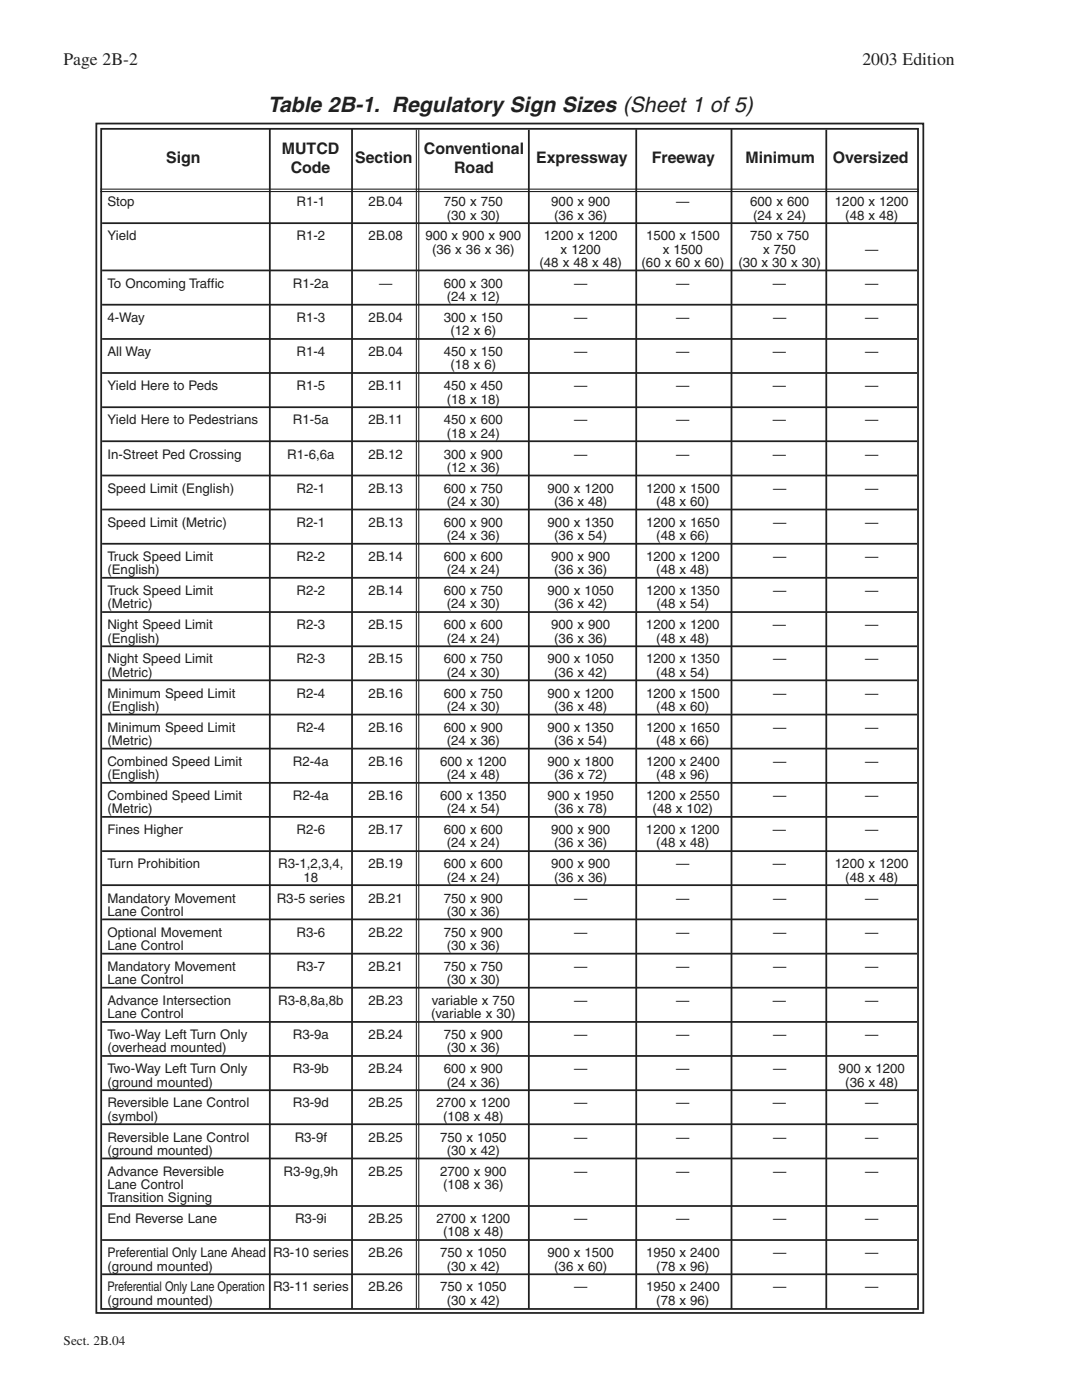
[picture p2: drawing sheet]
<svg xmlns="http://www.w3.org/2000/svg" width="216mm" height="279mm" viewBox="0 0 216 279" stroke-linecap="round" stroke-linejoin="round" font-family="sans-serif">
<defs><g id="words">
<text font-size="4.2" fill="#231f20" x="53.5" y="22.4">Table 2B-1. Regulatory Sign Sizes (Sheet 1 of 5)</text>
<g font-size="3.5" fill="#231f20">
<text x="12.7" y="13">Page 2B-2</text>
<text x="172.1" y="13">2003 Edition</text>
</g>
<g font-size="3.2" fill="#231f20">
<text x="33.2" y="32.6">Sign</text>
<text x="56.2" y="30.6">MUTCD</text>
<text x="58" y="34.5">Code</text>
<text x="70.9" y="32.6">Section</text>
<text x="84.6" y="30.6">Conventional</text>
<text x="90.6" y="34.4">Road</text>
<text x="107" y="32.5">Expressway</text>
<text x="130.1" y="32.5">Freeway</text>
<text x="148.7" y="32.5">Minimum</text>
<text x="166.2" y="32.5">Oversized</text>
</g>
<g font-size="2.6" fill="#231f20">
<text x="21.4" y="41.2">Stop</text>
<text x="59.2" y="41.2">R1-1</text>
<text x="73.6" y="41.2">2B.04</text>
<text x="88.6" y="41.2">750 x 750</text>
<text x="110" y="41.2">900 x 900</text>
<text x="134.9" y="41.2">—</text>
<text x="149.7" y="41.2">600 x 600</text>
<text x="166.6" y="41.2">1200 x 1200</text>
<text x="21.4" y="48">Yield</text>
<text x="59.2" y="48">R1-2</text>
<text x="73.6" y="48">2B.08</text>
<text x="84.9" y="48">900 x 900 x 900</text>
<text x="89.2" y="43.8">(30 x 30)</text>
<text x="108.5" y="48">1200 x 1200</text>
<text x="110.6" y="43.8">(36 x 36)</text>
<text x="128.9" y="48">1500 x 1500</text>
<text x="149.7" y="48">750 x 750</text>
<text x="150.3" y="43.8">(24 x 24)</text>
<text x="168.7" y="43.8">(48 x 48)</text>
<text x="86.2" y="50.6">(36 x 36 x 36)</text>
<text x="107.6" y="53.3">(48 x 48 x 48)</text>
<text x="111.9" y="50.6">x 1200</text>
<text x="128" y="53.3">(60 x 60 x 60)</text>
<text x="132.2" y="50.6">x 1500</text>
<text x="147.3" y="53.3">(30 x 30 x 30)</text>
<text x="152.3" y="50.6">x 750</text>
<text x="172.6" y="50.6">—</text>
<text x="21.4" y="57.4">To Oncoming Traffic</text>
<text x="58.4" y="57.4">R1-2a</text>
<text x="75.7" y="57.4">—</text>
<text x="88.6" y="57.4">600 x 300</text>
<text x="114.6" y="57.4">—</text>
<text x="134.9" y="57.4">—</text>
<text x="154.2" y="57.4">—</text>
<text x="172.6" y="57.4">—</text>
<text x="21.4" y="64.3">4-Way</text>
<text x="59.2" y="64.3">R1-3</text>
<text x="73.6" y="64.3">2B.04</text>
<text x="88.6" y="64.3">300 x 150</text>
<text x="89.2" y="60.1">(24 x 12)</text>
<text x="114.6" y="64.3">—</text>
<text x="134.9" y="64.3">—</text>
<text x="154.2" y="64.3">—</text>
<text x="172.6" y="64.3">—</text>
<text x="21.4" y="71.1">All Way</text>
<text x="59.2" y="71.1">R1-4</text>
<text x="73.6" y="71.1">2B.04</text>
<text x="88.6" y="71.1">450 x 150</text>
<text x="89.9" y="66.9">(12 x 6)</text>
<text x="114.6" y="71.1">—</text>
<text x="134.9" y="71.1">—</text>
<text x="154.2" y="71.1">—</text>
<text x="172.6" y="71.1">—</text>
<text x="21.4" y="77.9">Yield Here to Peds</text>
<text x="59.2" y="77.9">R1-5</text>
<text x="73.6" y="77.9">2B.11</text>
<text x="88.6" y="77.9">450 x 450</text>
<text x="89.9" y="73.7">(18 x 6)</text>
<text x="114.6" y="77.9">—</text>
<text x="134.9" y="77.9">—</text>
<text x="154.2" y="77.9">—</text>
<text x="172.6" y="77.9">—</text>
<text x="89.2" y="80.5">(18 x 18)</text>
<text x="21.4" y="84.7">Yield Here to Pedestrians</text>
<text x="58.4" y="84.7">R1-5a</text>
<text x="73.6" y="84.7">2B.11</text>
<text x="88.6" y="84.7">450 x 600</text>
<text x="89.2" y="87.3">(18 x 24)</text>
<text x="114.6" y="84.7">—</text>
<text x="134.9" y="84.7">—</text>
<text x="154.2" y="84.7">—</text>
<text x="172.6" y="84.7">—</text>
<text x="21.4" y="91.5">In-Street Ped Crossing</text>
<text x="57.3" y="91.5">R1-6,6a</text>
<text x="73.6" y="91.5">2B.12</text>
<text x="88.6" y="91.5">300 x 900</text>
<text x="89.2" y="94.2">(12 x 36)</text>
<text x="114.6" y="91.5">—</text>
<text x="134.9" y="91.5">—</text>
<text x="154.2" y="91.5">—</text>
<text x="172.6" y="91.5">—</text>
<text x="21.4" y="98.3">Speed Limit (English)</text>
<text x="59.2" y="98.3">R2-1</text>
<text x="73.6" y="98.3">2B.13</text>
<text x="88.6" y="98.3">600 x 750</text>
<text x="89.2" y="101">(24 x 30)</text>
<text x="109.3" y="98.3">900 x 1200</text>
<text x="110.6" y="101">(36 x 48)</text>
<text x="128.9" y="98.3">1200 x 1500</text>
<text x="131" y="101">(48 x 60)</text>
<text x="154.2" y="98.3">—</text>
<text x="172.6" y="98.3">—</text>
<text x="21.4" y="105.1">Speed Limit (Metric)</text>
<text x="59.2" y="105.1">R2-1</text>
<text x="73.6" y="105.1">2B.13</text>
<text x="88.6" y="105.1">600 x 900</text>
<text x="89.2" y="107.8">(24 x 36)</text>
<text x="109.3" y="105.1">900 x 1350</text>
<text x="110.6" y="107.8">(36 x 54)</text>
<text x="128.9" y="105.1">1200 x 1650</text>
<text x="131" y="107.8">(48 x 66)</text>
<text x="154.2" y="105.1">—</text>
<text x="172.6" y="105.1">—</text>
<text x="21.4" y="112">Truck Speed Limit</text>
<text x="59.2" y="112">R2-2</text>
<text x="73.6" y="112">2B.14</text>
<text x="88.6" y="112">600 x 600</text>
<text x="110" y="112">900 x 900</text>
<text x="128.9" y="112">1200 x 1200</text>
<text x="154.2" y="112">—</text>
<text x="172.6" y="112">—</text>
<text x="21.4" y="114.6">(English)</text>
<text x="21.4" y="118.8">Truck Speed Limit</text>
<text x="59.2" y="118.8">R2-2</text>
<text x="73.6" y="118.8">2B.14</text>
<text x="88.6" y="118.8">600 x 750</text>
<text x="89.2" y="114.6">(24 x 24)</text>
<text x="109.3" y="118.8">900 x 1050</text>
<text x="110.6" y="114.6">(36 x 36)</text>
<text x="128.9" y="118.8">1200 x 1350</text>
<text x="131" y="114.6">(48 x 48)</text>
<text x="154.2" y="118.8">—</text>
<text x="172.6" y="118.8">—</text>
<text x="21.4" y="121.4">(Metric)</text>
<text x="21.4" y="125.6">Night Speed Limit</text>
<text x="59.2" y="125.6">R2-3</text>
<text x="73.6" y="125.6">2B.15</text>
<text x="88.6" y="125.6">600 x 600</text>
<text x="89.2" y="121.4">(24 x 30)</text>
<text x="110" y="125.6">900 x 900</text>
<text x="110.6" y="121.4">(36 x 42)</text>
<text x="128.9" y="125.6">1200 x 1200</text>
<text x="131" y="121.4">(48 x 54)</text>
<text x="154.2" y="125.6">—</text>
<text x="172.6" y="125.6">—</text>
<text x="21.4" y="128.2">(English)</text>
<text x="89.2" y="128.2">(24 x 24)</text>
<text x="110.6" y="128.2">(36 x 36)</text>
<text x="131" y="128.2">(48 x 48)</text>
<text x="21.4" y="132.4">Night Speed Limit</text>
<text x="21.4" y="135.1">(Metric)</text>
<text x="59.2" y="132.4">R2-3</text>
<text x="73.6" y="132.4">2B.15</text>
<text x="88.6" y="132.4">600 x 750</text>
<text x="89.2" y="135.1">(24 x 30)</text>
<text x="109.3" y="132.4">900 x 1050</text>
<text x="110.6" y="135.1">(36 x 42)</text>
<text x="128.9" y="132.4">1200 x 1350</text>
<text x="131" y="135.1">(48 x 54)</text>
<text x="154.2" y="132.4">—</text>
<text x="172.6" y="132.4">—</text>
<text x="21.4" y="139.2">Minimum Speed Limit</text>
<text x="21.4" y="141.9">(English)</text>
<text x="59.2" y="139.2">R2-4</text>
<text x="73.6" y="139.2">2B.16</text>
<text x="88.6" y="139.2">600 x 750</text>
<text x="89.2" y="141.9">(24 x 30)</text>
<text x="109.3" y="139.2">900 x 1200</text>
<text x="110.6" y="141.9">(36 x 48)</text>
<text x="128.9" y="139.2">1200 x 1500</text>
<text x="131" y="141.9">(48 x 60)</text>
<text x="154.3" y="139.2">—</text>
<text x="172.6" y="139.2">—</text>
<text x="21.4" y="146">Minimum Speed Limit</text>
<text x="21.4" y="148.7">(Metric)</text>
<text x="59.2" y="146">R2-4</text>
<text x="73.6" y="146">2B.16</text>
<text x="88.6" y="146">600 x 900</text>
<text x="89.2" y="148.7">(24 x 36)</text>
<text x="109.3" y="146">900 x 1350</text>
<text x="110.6" y="148.7">(36 x 54)</text>
<text x="128.9" y="146">1200 x 1650</text>
<text x="131" y="148.7">(48 x 66)</text>
<text x="154.3" y="146">—</text>
<text x="172.6" y="146">—</text>
<text x="21.4" y="152.9">Combined Speed Limit</text>
<text x="21.4" y="155.5">(English)</text>
<text x="58.4" y="152.9">R2-4a</text>
<text x="73.6" y="152.9">2B.16</text>
<text x="87.8" y="152.9">600 x 1200</text>
<text x="89.2" y="155.5">(24 x 48)</text>
<text x="109.3" y="152.9">900 x 1800</text>
<text x="110.6" y="155.5">(36 x 72)</text>
<text x="128.9" y="152.9">1200 x 2400</text>
<text x="131" y="155.5">(48 x 96)</text>
<text x="154.2" y="152.9">—</text>
<text x="172.6" y="152.9">—</text>
<text x="21.4" y="159.7">Combined Speed Limit</text>
<text x="58.4" y="159.7">R2-4a</text>
<text x="73.6" y="159.7">2B.16</text>
<text x="87.8" y="159.7">600 x 1350</text>
<text x="109.3" y="159.7">900 x 1950</text>
<text x="128.9" y="159.7">1200 x 2550</text>
<text x="154.2" y="159.7">—</text>
<text x="172.6" y="159.7">—</text>
<text x="21.4" y="162.3">(Metric)</text>
<text x="21.4" y="166.5">Fines Higher</text>
<text x="59.2" y="166.5">R2-6</text>
<text x="73.6" y="166.5">2B.17</text>
<text x="88.6" y="166.5">600 x 600</text>
<text x="89.2" y="162.3">(24 x 54)</text>
<text x="110" y="166.5">900 x 900</text>
<text x="110.6" y="162.3">(36 x 78)</text>
<text x="128.9" y="166.5">1200 x 1200</text>
<text x="130.2" y="162.3">(48 x 102)</text>
<text x="154.2" y="166.5">—</text>
<text x="172.6" y="166.5">—</text>
<text x="21.4" y="173.3">Turn Prohibition</text>
<text x="55.5" y="173.3">R3-1,2,3,4,</text>
<text x="73.6" y="173.3">2B.19</text>
<text x="88.6" y="173.3">600 x 600</text>
<text x="89.2" y="169.1">(24 x 24)</text>
<text x="110" y="173.3">900 x 900</text>
<text x="110.6" y="169.1">(36 x 36)</text>
<text x="131" y="169.1">(48 x 48)</text>
<text x="134.9" y="173.3">—</text>
<text x="154.2" y="173.3">—</text>
<text x="166.6" y="173.3">1200 x 1200</text>
<text x="60.6" y="176">18</text>
<text x="89.2" y="176">(24 x 24)</text>
<text x="110.6" y="176">(36 x 36)</text>
<text x="168.7" y="176">(48 x 48)</text>
<text x="21.4" y="180.1">Mandatory Movement</text>
<text x="21.4" y="182.8">Lane Control</text>
<text x="55.2" y="180.1">R3-5 series</text>
<text x="73.6" y="180.1">2B.21</text>
<text x="88.6" y="180.1">750 x 900</text>
<text x="89.2" y="182.8">(30 x 36)</text>
<text x="114.6" y="180.1">—</text>
<text x="134.9" y="180.1">—</text>
<text x="154.2" y="180.1">—</text>
<text x="172.6" y="180.1">—</text>
<text x="21.4" y="186.9">Optional Movement</text>
<text x="21.4" y="189.6">Lane Control</text>
<text x="59.2" y="186.9">R3-6</text>
<text x="73.6" y="186.9">2B.22</text>
<text x="88.6" y="186.9">750 x 900</text>
<text x="89.2" y="189.6">(30 x 36)</text>
<text x="114.6" y="186.9">—</text>
<text x="134.9" y="186.9">—</text>
<text x="154.2" y="186.9">—</text>
<text x="172.6" y="186.9">—</text>
<text x="21.4" y="193.8">Mandatory Movement</text>
<text x="21.4" y="196.4">Lane Control</text>
<text x="59.2" y="193.8">R3-7</text>
<text x="73.6" y="193.8">2B.21</text>
<text x="88.6" y="193.8">750 x 750</text>
<text x="89.2" y="196.4">(30 x 30)</text>
<text x="114.6" y="193.8">—</text>
<text x="134.9" y="193.8">—</text>
<text x="154.2" y="193.8">—</text>
<text x="172.6" y="193.8">—</text>
<text x="21.4" y="200.6">Advance Intersection</text>
<text x="21.4" y="203.2">Lane Control</text>
<text x="55.5" y="200.6">R3-8,8a,8b</text>
<text x="73.6" y="200.6">2B.23</text>
<text x="86" y="203.2">(variable x 30)</text>
<text x="86.2" y="200.6">variable x 750</text>
<text x="114.6" y="200.6">—</text>
<text x="134.9" y="200.6">—</text>
<text x="154.2" y="200.6">—</text>
<text x="172.6" y="200.6">—</text>
<text x="21.4" y="207.4">Two-Way Left Turn Only</text>
<text x="58.4" y="207.4">R3-9a</text>
<text x="73.6" y="207.4">2B.24</text>
<text x="88.6" y="207.4">750 x 900</text>
<text x="114.6" y="207.4">—</text>
<text x="134.9" y="207.4">—</text>
<text x="154.2" y="207.4">—</text>
<text x="172.6" y="207.4">—</text>
<text x="21.4" y="210">(overhead mounted)</text>
<text x="21.4" y="214.2">Two-Way Left Turn Only</text>
<text x="58.4" y="214.2">R3-9b</text>
<text x="73.6" y="214.2">2B.24</text>
<text x="88.6" y="214.2">600 x 900</text>
<text x="89.2" y="210">(30 x 36)</text>
<text x="114.6" y="214.2">—</text>
<text x="134.9" y="214.2">—</text>
<text x="154.2" y="214.2">—</text>
<text x="167.3" y="214.2">900 x 1200</text>
<text x="21.4" y="216.8">(ground mounted)</text>
<text x="21.4" y="221">Reversible Lane Control</text>
<text x="58.4" y="221">R3-9d</text>
<text x="73.6" y="221">2B.25</text>
<text x="87.1" y="221">2700 x 1200</text>
<text x="89.2" y="216.8">(24 x 36)</text>
<text x="114.6" y="221">—</text>
<text x="134.9" y="221">—</text>
<text x="154.2" y="221">—</text>
<text x="168.7" y="216.8">(36 x 48)</text>
<text x="172.6" y="221">—</text>
<text x="21.4" y="223.7">(symbol)</text>
<text x="21.4" y="227.8">Reversible Lane Control</text>
<text x="58.8" y="227.8">R3-9f</text>
<text x="73.6" y="227.8">2B.25</text>
<text x="87.8" y="227.8">750 x 1050</text>
<text x="88.4" y="223.7">(108 x 48)</text>
<text x="114.6" y="227.8">—</text>
<text x="134.9" y="227.8">—</text>
<text x="154.2" y="227.8">—</text>
<text x="172.6" y="227.8">—</text>
<text x="21.4" y="230.5">(ground mounted)</text>
<text x="89.2" y="230.5">(30 x 42)</text>
<text x="21.4" y="234.6">Advance Reversible</text>
<text x="21.4" y="237.3">Lane Control</text>
<text x="21.4" y="239.9">Transition Signing</text>
<text x="56.6" y="234.6">R3-9g,9h</text>
<text x="73.6" y="234.6">2B.25</text>
<text x="87.8" y="234.6">2700 x 900</text>
<text x="88.4" y="237.3">(108 x 36)</text>
<text x="114.6" y="234.6">—</text>
<text x="134.9" y="234.6">—</text>
<text x="154.2" y="234.6">—</text>
<text x="172.6" y="234.6">—</text>
<text x="21.4" y="244.1">End Reverse Lane</text>
<text x="58.9" y="244.1">R3-9i</text>
<text x="73.6" y="244.1">2B.25</text>
<text x="87.1" y="244.1">2700 x 1200</text>
<text x="114.6" y="244.1">—</text>
<text x="134.9" y="244.1">—</text>
<text x="154.2" y="244.1">—</text>
<text x="172.6" y="244.1">—</text>
<text x="21.4" y="250.9">Preferential Only Lane Ahead</text>
<text x="54.5" y="250.9">R3-10 series</text>
<text x="73.6" y="250.9">2B.26</text>
<text x="87.8" y="250.9">750 x 1050</text>
<text x="88.4" y="246.8">(108 x 48)</text>
<text x="109.3" y="250.9">900 x 1500</text>
<text x="128.9" y="250.9">1950 x 2400</text>
<text x="154.3" y="250.9">—</text>
<text x="172.6" y="250.9">—</text>
<text x="21.4" y="253.6">(ground mounted)</text>
<text x="21.4" y="257.7">Preferential Only Lane Operation</text>
<text x="54.5" y="257.7">R3-11 series</text>
<text x="73.6" y="257.7">2B.26</text>
<text x="87.8" y="257.7">750 x 1050</text>
<text x="89.2" y="253.6">(30 x 42)</text>
<text x="110.6" y="253.6">(36 x 60)</text>
<text x="114.6" y="257.7">—</text>
<text x="128.9" y="257.7">1950 x 2400</text>
<text x="131" y="253.6">(78 x 96)</text>
<text x="154.2" y="257.7">—</text>
<text x="172.6" y="257.7">—</text>
<text x="21.4" y="260.4">(ground mounted)</text>
<text x="89.2" y="260.4">(30 x 42)</text>
<text x="131" y="260.4">(78 x 96)</text>
<text x="12.7" y="268.5">Sect. 2B.04</text>
</g>
</g></defs>
<g fill="none" stroke="#231f20" stroke-width=".35">
<path d="M19.2 24.7h165v237.3h-165zM20.2 25.7h163v235.5h-163zM53.8 25.8v235.4M70.2 25.7v235.5M105.5 25.9v235.3M127 25.8v235.4M146 25.7v235.5M164.9 25.9v235.3M20.4 44.5h162.6M20.4 54h162.6M20.4 60.8h162.6M20.4 67.6h162.6"/>
<path d="M20.4 74.4h162.6M20.4 81.3h162.6M20.4 88.1h162.6M20.4 94.9h162.6M20.4 101.7h162.6M20.4 108.5h162.6M20.4 115.3h162.6M20.4 122.1h162.6M20.4 129h162.6M20.4 135.8h162.6M20.4 142.6h162.6M20.4 149.4h162.6"/>
<path d="M20.4 156.2h162.6M20.4 163h162.6M20.4 169.9h162.6M20.4 176.7h162.6M20.4 183.5h162.6M20.4 190.3h162.6M20.4 197.1h162.6M20.4 203.9h162.6M20.4 210.7h162.6M20.4 217.6h162.6M20.4 224.4h162.6M20.4 231.2h162.6"/>
<path d="M20.4 240.7h162.6M20.4 247.5h162.6M20.4 254.3h162.6"/>
</g>
<path d="M20 37.7h163.4M20 38.2h163.4M83.1 25.9v235.3M83.6 25.9v235.3" fill="none" stroke="#231f20" stroke-width=".22"/>
<use href="#words"/>
</svg>
